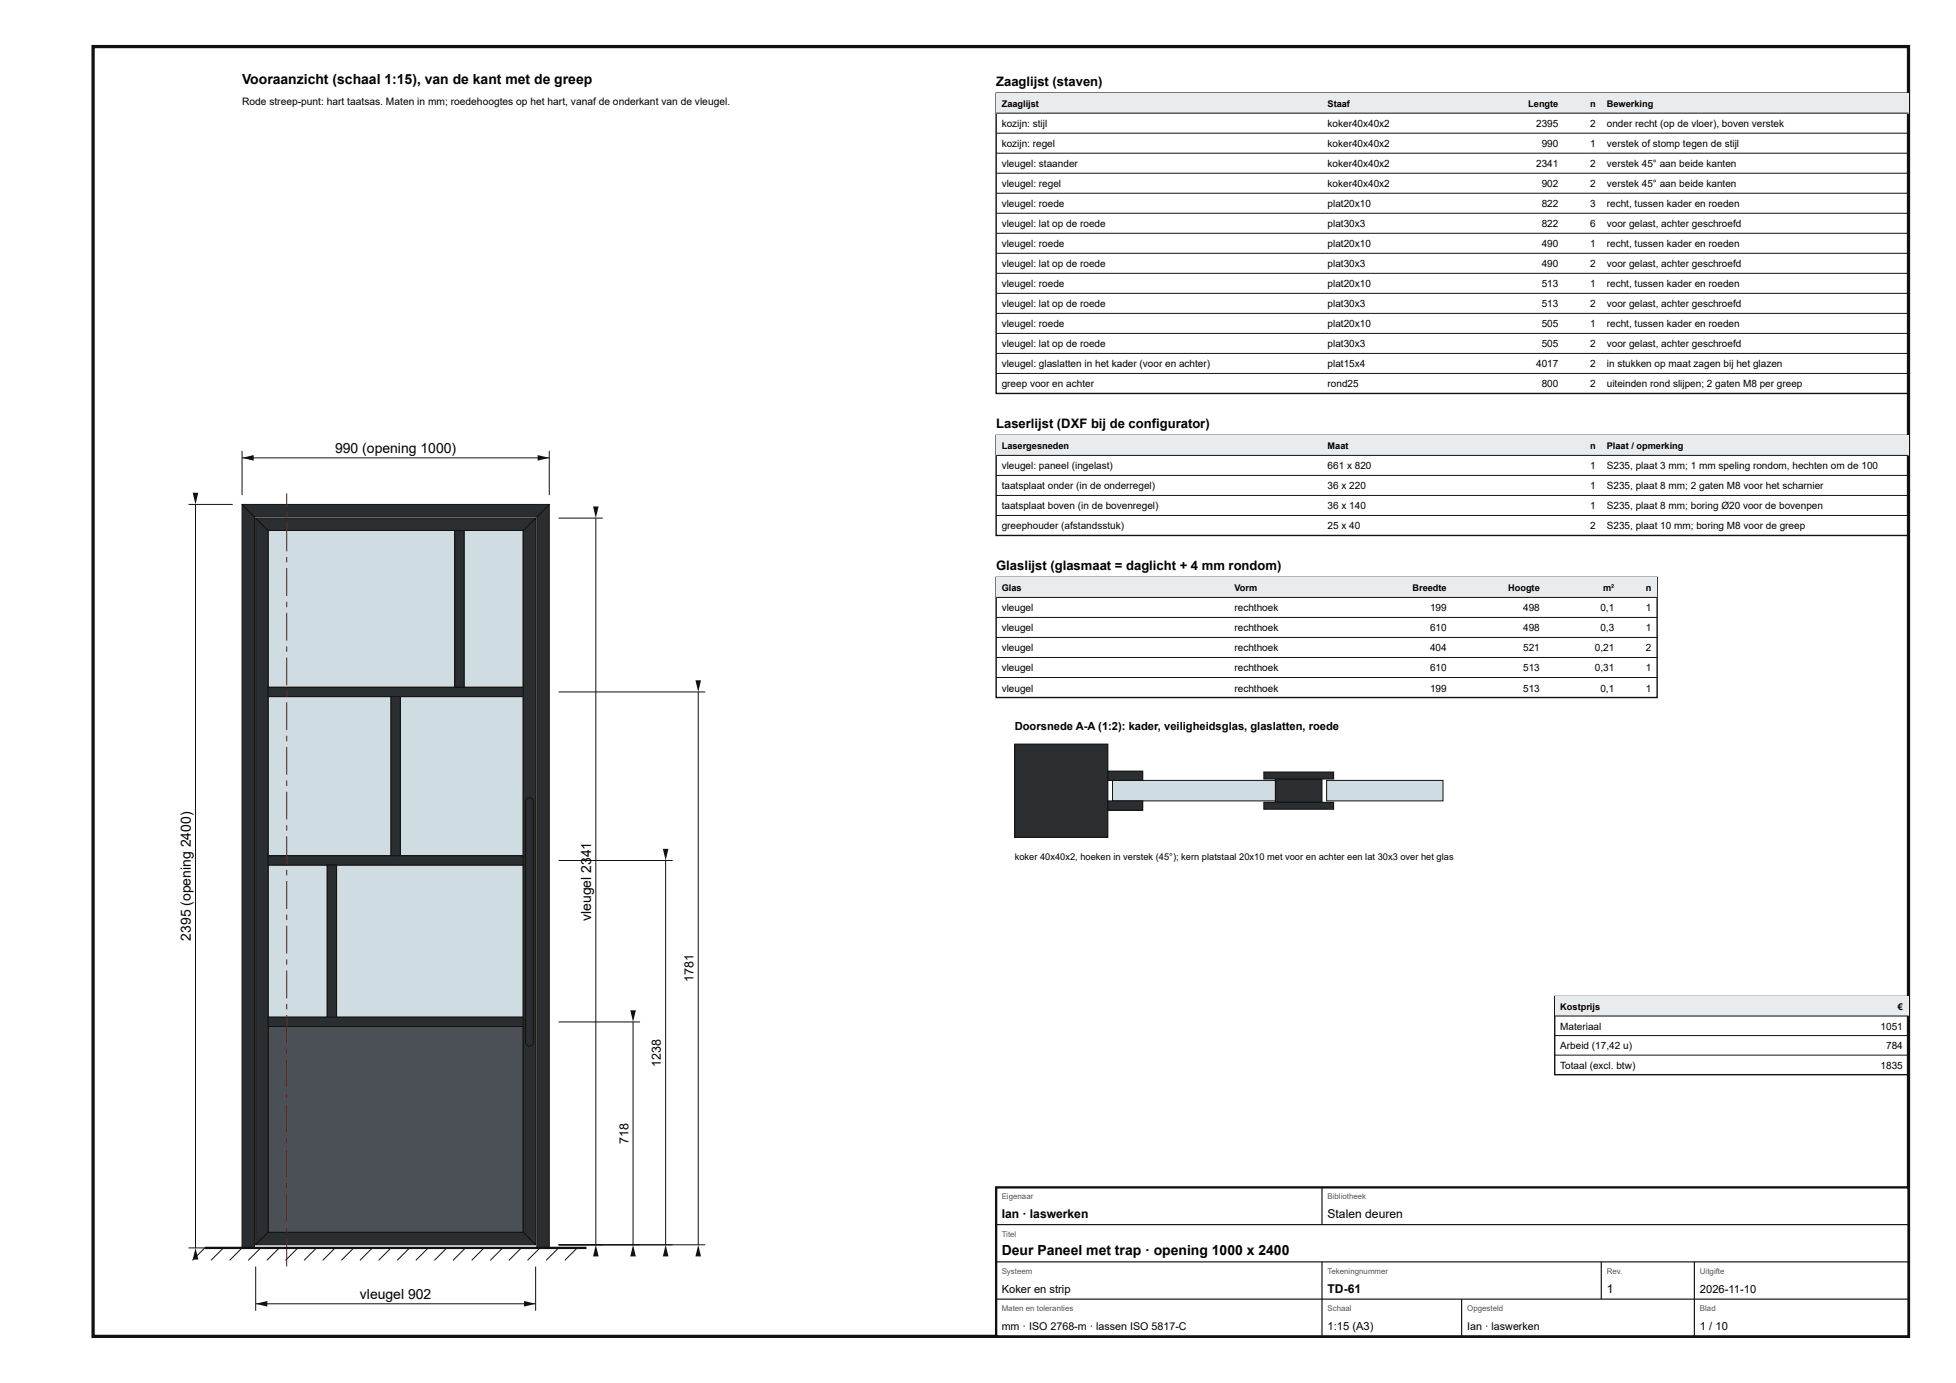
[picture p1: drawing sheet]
<svg xmlns="http://www.w3.org/2000/svg" width="420mm" height="297mm" viewBox="0 0 420 297" stroke-linecap="round" stroke-linejoin="round" font-family="sans-serif">
<defs><g id="words">
<g font-size="3">
<text x="52" y="18">Vooraanzicht (schaal 1:15), van de kant met de greep</text>
<text x="72" y="97.3">990 (opening 1000)</text>
<text x="127" y="184.1" transform="rotate(-90 127 184.1)">41</text>
<text x="127" y="197.8" transform="rotate(-90 127 197.8)">vleugel 23</text>
<text x="41" y="202" transform="rotate(-90 41 202)">2395 (opening 2400)</text>
<text x="215.2" y="269.6">Deur Paneel met trap · opening 1000 x 2400</text>
<text x="77.3" y="279">vleugel 902</text>
</g>
<g font-size="2.8">
<text x="214" y="18.5">Zaaglijst (staven)</text>
<text x="214" y="92">Laserlijst (DXF bij de configurator)</text>
<text x="214" y="122.5">Glaslijst (glasmaat = daglicht + 4 mm rondom)</text>
</g>
<g font-size="2.7">
<text x="149" y="211" transform="rotate(-90 149 211)">1781</text>
<text x="142" y="229.1" transform="rotate(-90 142 229.1)">1238</text>
<text x="135" y="245.7" transform="rotate(-90 135 245.7)">718</text>
</g>
<g font-size="2.6">
<text x="215.2" y="261.6">Ian · laswerken</text>
<text x="285.2" y="261.6">Stalen deuren</text>
<text x="285.2" y="277.6">TD-61</text>
<text x="345.2" y="277.6">1</text>
</g>
<g font-size="2.4">
<text x="218" y="156.8">Doorsnede A-A (1:2): kader, veiligheidsglas, glaslatten, roede</text>
<text x="215.2" y="277.6">Koker en strip</text>
<text x="365.2" y="277.6">2026-11-10</text>
<text x="285.2" y="285.6">1:15 (A3)</text>
<text x="365.2" y="285.6">1 / 10</text>
</g>
<g font-size="2.3">
<text x="215.2" y="285.6">mm · ISO 2768-m · lassen ISO 5817-C</text>
<text x="315.2" y="285.6">Ian · laswerken</text>
</g>
<text font-size="2.2" x="52" y="22.5">Rode streep-punt: hart taatsas. Maten in mm; roedehoogtes op het hart, vanaf de onderkant van de vleugel.</text>
<g font-size="2.1">
<text x="215.2" y="27.3">kozijn: stijl</text>
<text x="285.2" y="27.3">koker40x40x2</text>
<text x="330" y="27.3">2395</text>
<text x="341.6" y="27.3">2</text>
<text x="345.2" y="27.3">onder recht (op de vloer), boven verstek</text>
<text x="215.2" y="31.6">kozijn: regel</text>
<text x="215.2" y="35.9">vleugel: staander</text>
<text x="285.2" y="31.6">koker40x40x2</text>
<text x="285.2" y="35.9">koker40x40x2</text>
<text x="330" y="35.9">2341</text>
<text x="331.2" y="31.6">990</text>
<text x="341.6" y="31.6">1</text>
<text x="341.6" y="35.9">2</text>
<text x="345.2" y="31.6">verstek of stomp tegen de stijl</text>
<text x="345.2" y="35.9">verstek 45° aan beide kanten</text>
<text x="215.2" y="40.2">vleugel: regel</text>
<text x="285.2" y="40.2">koker40x40x2</text>
<text x="331.2" y="40.2">902</text>
<text x="341.6" y="40.2">2</text>
<text x="345.2" y="40.2">verstek 45° aan beide kanten</text>
<text x="215.2" y="44.5">vleugel: roede</text>
<text x="285.2" y="44.5">plat20x10</text>
<text x="331.2" y="44.5">822</text>
<text x="341.6" y="44.5">3</text>
<text x="345.2" y="44.5">recht, tussen kader en roeden</text>
<text x="215.2" y="48.8">vleugel: lat op de roede</text>
<text x="215.2" y="53.1">vleugel: roede</text>
<text x="285.2" y="48.8">plat30x3</text>
<text x="285.2" y="53.1">plat20x10</text>
<text x="331.2" y="48.8">822</text>
<text x="331.2" y="53.1">490</text>
<text x="341.6" y="48.8">6</text>
<text x="341.6" y="53.1">1</text>
<text x="345.2" y="48.8">voor gelast, achter geschroefd</text>
<text x="345.2" y="53.1">recht, tussen kader en roeden</text>
<text x="215.2" y="57.4">vleugel: lat op de roede</text>
<text x="285.2" y="57.4">plat30x3</text>
<text x="331.2" y="57.4">490</text>
<text x="341.6" y="57.4">2</text>
<text x="345.2" y="57.4">voor gelast, achter geschroefd</text>
<text x="215.2" y="61.7">vleugel: roede</text>
<text x="285.2" y="61.7">plat20x10</text>
<text x="331.2" y="61.7">513</text>
<text x="341.6" y="61.7">1</text>
<text x="345.2" y="61.7">recht, tussen kader en roeden</text>
<text x="215.2" y="66">vleugel: lat op de roede</text>
<text x="215.2" y="70.3">vleugel: roede</text>
<text x="285.2" y="66">plat30x3</text>
<text x="285.2" y="70.3">plat20x10</text>
<text x="331.2" y="66">513</text>
<text x="331.2" y="70.3">505</text>
<text x="341.6" y="66">2</text>
<text x="341.6" y="70.3">1</text>
<text x="345.2" y="66">voor gelast, achter geschroefd</text>
<text x="345.2" y="70.3">recht, tussen kader en roeden</text>
<text x="215.2" y="74.6">vleugel: lat op de roede</text>
<text x="285.2" y="74.6">plat30x3</text>
<text x="331.2" y="74.6">505</text>
<text x="341.6" y="74.6">2</text>
<text x="345.2" y="74.6">voor gelast, achter geschroefd</text>
<text x="215.2" y="78.9">vleugel: glaslatten in het kader (voor en achter)</text>
<text x="215.2" y="83.2">greep voor en achter</text>
<text x="285.2" y="78.9">plat15x4</text>
<text x="285.2" y="83.2">rond25</text>
<text x="330" y="78.9">4017</text>
<text x="331.2" y="83.2">800</text>
<text x="341.6" y="78.9">2</text>
<text x="341.6" y="83.2">2</text>
<text x="345.2" y="78.9">in stukken op maat zagen bij het glazen</text>
<text x="345.2" y="83.2">uiteinden rond slijpen; 2 gaten M8 per greep</text>
<text x="215.2" y="100.8">vleugel: paneel (ingelast)</text>
<text x="285.2" y="100.8">661 x 820</text>
<text x="341.6" y="100.8">1</text>
<text x="345.2" y="100.8">S235, plaat 3 mm; 1 mm speling rondom, hechten om de 100</text>
<text x="215.2" y="105.1">taatsplaat onder (in de onderregel)</text>
<text x="285.2" y="105.1">36 x 220</text>
<text x="341.6" y="105.1">1</text>
<text x="345.2" y="105.1">S235, plaat 8 mm; 2 gaten M8 voor het scharnier</text>
<text x="215.2" y="109.4">taatsplaat boven (in de bovenregel)</text>
<text x="215.2" y="113.7">greephouder (afstandsstuk)</text>
<text x="285.2" y="109.4">36 x 140</text>
<text x="285.2" y="113.7">25 x 40</text>
<text x="341.6" y="109.4">1</text>
<text x="341.6" y="113.7">2</text>
<text x="345.2" y="109.4">S235, plaat 8 mm; boring Ø20 voor de bovenpen</text>
<text x="345.2" y="113.7">S235, plaat 10 mm; boring M8 voor de greep</text>
<text x="215.2" y="131.3">vleugel</text>
<text x="265.2" y="131.3">rechthoek</text>
<text x="307.2" y="131.3">199</text>
<text x="327.2" y="131.3">498</text>
<text x="343.8" y="131.3">0,1</text>
<text x="353.6" y="131.3">1</text>
<text x="215.2" y="135.6">vleugel</text>
<text x="265.2" y="135.6">rechthoek</text>
<text x="307.2" y="135.6">610</text>
<text x="327.2" y="135.6">498</text>
<text x="343.8" y="135.6">0,3</text>
<text x="353.6" y="135.6">1</text>
<text x="215.2" y="139.9">vleugel</text>
<text x="265.2" y="139.9">rechthoek</text>
<text x="307.2" y="139.9">404</text>
<text x="327.2" y="139.9">521</text>
<text x="342.6" y="139.9">0,21</text>
<text x="353.6" y="139.9">2</text>
<text x="215.2" y="144.2">vleugel</text>
<text x="215.2" y="148.5">vleugel</text>
<text x="265.2" y="144.2">rechthoek</text>
<text x="265.2" y="148.5">rechthoek</text>
<text x="307.2" y="144.2">610</text>
<text x="307.2" y="148.5">199</text>
<text x="327.2" y="144.2">513</text>
<text x="327.2" y="148.5">513</text>
<text x="342.6" y="144.2">0,31</text>
<text x="343.8" y="148.5">0,1</text>
<text x="353.6" y="144.2">1</text>
<text x="353.6" y="148.5">1</text>
<text x="335.2" y="221.1">Materiaal</text>
<text x="404" y="221.1">1051</text>
<text x="335.2" y="225.3">Arbeid (17,42 u)</text>
<text x="405.2" y="225.3">784</text>
<text x="335.2" y="229.5">Totaal (excl. btw)</text>
<text x="404" y="229.5">1835</text>
</g>
<g font-size="2">
<text x="215.2" y="23">Zaaglijst</text>
<text x="285.2" y="23">Staaf</text>
<text x="328.3" y="23">Lengte</text>
<text x="341.6" y="23">n</text>
<text x="345.2" y="23">Bewerking</text>
<text x="215.2" y="96.5">Lasergesneden</text>
<text x="285.2" y="96.5">Maat</text>
<text x="341.6" y="96.5">n</text>
<text x="345.2" y="96.5">Plaat / opmerking</text>
<text x="215.2" y="127">Glas</text>
<text x="265.2" y="127">Vorm</text>
<text x="303.4" y="127">Breedte</text>
<text x="324" y="127">Hoogte</text>
<text x="344.4" y="127">m²</text>
<text x="353.6" y="127">n</text>
<text x="218" y="184.8">koker 40x40x2, hoeken in verstek (45°); kern platstaal 20x10 met voor en achter een lat 30x3 over het glas</text>
<text x="335.2" y="216.9">Kostprijs</text>
<text x="407.7" y="216.9">€</text>
</g>
<g font-size="1.7" fill="#555">
<text x="215.2" y="257.6">Eigenaar</text>
<text x="285.2" y="257.6">Bibliotheek</text>
<text x="215.2" y="265.6">Titel</text>
<text x="215.2" y="273.6">Systeem</text>
<text x="285.2" y="273.6">Tekeningnummer</text>
<text x="345.2" y="273.6">Rev.</text>
<text x="365.2" y="273.6">Uitgifte</text>
<text x="215.2" y="281.6">Maten en toleranties</text>
<text x="285.2" y="281.6">Schaal</text>
<text x="315.2" y="281.6">Opgesteld</text>
<text x="365.2" y="281.6">Blad</text>
</g>
</g></defs>
<path d="M20 10h390v277h-390z" fill="none" stroke="#111" stroke-width=".7" stroke-linecap="butt"/>
<path d="M57.6 185.8h12.7v32.6h-12.7z" fill="#cfdde3"/>
<path d="M57.6 185.8h12.7v32.6h-12.7z" fill="none" stroke="#111" stroke-width=".21"/>
<path d="M72.3 185.8h40.1v32.6h-40.1z" fill="#cfdde3"/>
<path d="M72.3 185.8h40.1v32.6h-40.1z" fill="none" stroke="#111" stroke-width=".21"/>
<path d="M57.6 149.6h26.4v34.2h-26.4z" fill="#cfdde3"/>
<path d="M57.6 149.6h26.4v34.2h-26.4z" fill="none" stroke="#111" stroke-width=".21"/>
<path d="M86 149.6h26.4v34.2h-26.4z" fill="#cfdde3"/>
<path d="M86 149.6h26.4v34.2h-26.4z" fill="none" stroke="#111" stroke-width=".21"/>
<path d="M57.6 113.9h40.1v33.7h-40.1z" fill="#cfdde3"/>
<path d="M57.6 113.9h40.1v33.7h-40.1z" fill="none" stroke="#111" stroke-width=".21"/>
<path d="M99.7 113.9h12.7v33.7h-12.7z" fill="#cfdde3"/>
<path d="M99.7 113.9h12.7v33.7h-12.7z" fill="none" stroke="#111" stroke-width=".21"/>
<path d="M57.6 220.4h54.8v44.3h-54.8z" fill="#4a5056"/>
<path d="M57.6 220.4h54.8v44.3h-54.8z" fill="none" stroke="#111" stroke-width=".21"/>
<path d="M52 108.3l2.7 2.7v157h-2.7z" fill="#2b2e31"/>
<path d="M52 108.3l2.7 2.7v157h-2.7z" fill="none" stroke="#111" stroke-width=".21"/>
<path d="M115.3 111l2.7-2.7v159.7h-2.7z" fill="#2b2e31"/>
<path d="M115.3 111l2.7-2.7v159.7h-2.7z" fill="none" stroke="#111" stroke-width=".21"/>
<path d="M52 108.3h66l-2.7 2.7h-60.6z" fill="#2b2e31"/>
<path d="M52 108.3h66l-2.7 2.7h-60.6z" fill="none" stroke="#111" stroke-width=".21"/>
<path d="M54.9 111.3l2.7 2.6v150.8l-2.7 2.6z" fill="#2b2e31"/>
<path d="M54.9 111.3l2.7 2.6v150.8l-2.7 2.6z" fill="none" stroke="#111" stroke-width=".21"/>
<path d="M112.4 113.9l2.7-2.6v156l-2.7-2.6z" fill="#2b2e31"/>
<path d="M112.4 113.9l2.7-2.6v156l-2.7-2.6z" fill="none" stroke="#111" stroke-width=".21"/>
<path d="M54.9 267.3l2.7-2.6h54.8l2.7 2.6z" fill="#2b2e31"/>
<path d="M54.9 267.3l2.7-2.6h54.8l2.7 2.6z" fill="none" stroke="#111" stroke-width=".21"/>
<path d="M54.9 111.3h60.2l-2.7 2.6h-54.8z" fill="#2b2e31"/>
<path d="M54.9 111.3h60.2l-2.7 2.6h-54.8z" fill="none" stroke="#111" stroke-width=".21"/>
<path d="M57.6 218.4h54.8v2h-54.8z" fill="#2b2e31"/>
<path d="M57.6 218.4h54.8v2h-54.8z" fill="none" stroke="#111" stroke-width=".21"/>
<path d="M57.6 183.8h54.8v2h-54.8z" fill="#2b2e31"/>
<path d="M57.6 183.8h54.8v2h-54.8z" fill="none" stroke="#111" stroke-width=".21"/>
<path d="M57.6 147.6h54.8v2h-54.8z" fill="#2b2e31"/>
<path d="M57.6 147.6h54.8v2h-54.8z" fill="none" stroke="#111" stroke-width=".21"/>
<path d="M70.3 185.8h2v32.6h-2z" fill="#2b2e31"/>
<path d="M70.3 185.8h2v32.6h-2z" fill="none" stroke="#111" stroke-width=".21"/>
<path d="M84 149.6h2v34.2h-2z" fill="#2b2e31"/>
<path d="M84 149.6h2v34.2h-2z" fill="none" stroke="#111" stroke-width=".21"/>
<path d="M97.7 113.9h2v33.7h-2z" fill="#2b2e31"/>
<path d="M97.7 113.9h2v33.7h-2z" fill="none" stroke="#111" stroke-width=".21"/>
<path d="M61.5 266h.2v6h-.2zM61.5 263.6h.2v1.2h-.2zM61.5 256.4h.2v6h-.2zM61.5 254h.2v1.2h-.2zM61.5 246.8h.2v6h-.2zM61.5 244.4h.2v1.2h-.2zM61.5 237.2h.2v6h-.2zM61.5 234.8h.2v1.2h-.2zM61.5 227.6h.2v6h-.2zM61.5 225.2h.2v1.2h-.2zM61.5 218h.2v6h-.2zM61.5 215.6h.2v1.2h-.2zM61.5 208.4h.2v6h-.2zM61.5 206h.2v1.2h-.2zM61.5 198.8h.2v6h-.2zM61.5 196.4h.2v1.2h-.2zM61.5 189.2h.2v6h-.2zM61.5 186.8h.2v1.2h-.2zM61.5 179.6h.2v6h-.2zM61.5 177.2h.2v1.2h-.2zM61.5 170h.2v6h-.2zM61.5 167.6h.2v1.2h-.2zM61.5 160.4h.2v6h-.2zM61.5 158h.2v1.2h-.2zM61.5 150.8h.2v6h-.2zM61.5 148.4h.2v1.2h-.2zM61.5 141.2h.2v6h-.2zM61.5 138.8h.2v1.2h-.2zM61.5 131.6h.2v6h-.2zM61.5 129.2h.2v1.2h-.2zM61.5 122h.2v6h-.2zM61.5 119.6h.2v1.2h-.2zM61.5 112.4h.2v6h-.2zM61.5 110h.2v1.2h-.2zM61.5 105.9h.2v2.9h-.2z" fill="#b00"/>
<path d="M113.1 171.6a.84 .84 0 0 1 .9-.2 .84 .84 0 0 1 .6 .7v51.8a.84 .84 0 0 1-.9 .8 .84 .84 0 0 1-.8-.8v-51.8z" fill="#2b2e31"/>
<g fill="none" stroke="#111" stroke-width=".21">
<path d="M52 96.8v9.5M52 98.3h66M118 96.8v9.5M113.1 171.6a.84 .84 0 0 1 .9-.2 .84 .84 0 0 1 .6 .7v51.8a.84 .84 0 0 1-.9 .8 .84 .84 0 0 1-.8-.8v-51.8zM44 268l-2.7 2.7M48 268l-2.7 2.7M52 268l-2.7 2.7M56 268l-2.7 2.7M60 268l-2.7 2.7M64 268l-2.7 2.7M68 268l-2.7 2.7M72 268l-2.7 2.7"/>
<path d="M76 268l-2.7 2.7M80 268l-2.7 2.7M84 268l-2.7 2.7M88 268l-2.7 2.7M92 268l-2.7 2.7M96 268l-2.7 2.7M100 268l-2.7 2.7M104 268l-2.7 2.7M108 268l-2.7 2.7M112 268l-2.7 2.7M116 268l-2.7 2.7M120 268l-2.7 2.7"/>
<path d="M124 268l-2.7 2.7"/>
</g>
<path d="M44 268h82" fill="none" stroke="#111" stroke-width=".5"/>
<g fill="#111">
<path d="M52 98.3l2.5-.6v1.2z"/>
<path d="M115.5 97.7l2.5 .6-2.5 .6z"/>
</g>
<path d="M40.5 108.3h9.5M42 108.3v159.7M40.5 268h9.5" fill="none" stroke="#111" stroke-width=".21"/>
<g fill="#111">
<path d="M42 268l.6 2.5h-1.2z"/>
<path d="M41.4 105.8h1.2l-.6 2.5z"/>
</g>
<path d="M54.9 272v9.5M54.9 280h60.2M115.1 272v9.5" fill="none" stroke="#111" stroke-width=".21"/>
<g fill="#111">
<path d="M54.9 280l2.5-.6v1.2z"/>
<path d="M112.6 279.4l2.5 .6-2.5 .6z"/>
</g>
<path d="M120 111.3h9.5M128 111.3v156M120 267.3h9.5" fill="none" stroke="#111" stroke-width=".21"/>
<g fill="#111">
<path d="M128 267.3l.6 2.5h-1.2z"/>
<path d="M127.4 108.8h1.2l-.6 2.5z"/>
</g>
<path d="M120 219.5h17.5M136 219.5v47.8M120 267.3h17.5" fill="none" stroke="#111" stroke-width=".21"/>
<g fill="#111">
<path d="M136 267.3l.6 2.5h-1.2z"/>
<path d="M135.4 217h1.2l-.6 2.5z"/>
</g>
<path d="M120 184.8h24.5M143 184.8v82.5M120 267.3h24.5" fill="none" stroke="#111" stroke-width=".21"/>
<g fill="#111">
<path d="M143 267.3l.6 2.5h-1.2z"/>
<path d="M142.4 182.3h1.2l-.6 2.5z"/>
</g>
<path d="M120 148.6h31.5M150 148.6v118.7M120 267.3h31.5" fill="none" stroke="#111" stroke-width=".21"/>
<g fill="#111">
<path d="M150 267.3l.6 2.5h-1.2z"/>
<path d="M149.4 146.1h1.2l-.6 2.5z"/>
</g>
<path d="M214 20h196v64.5h-196z" fill="none" stroke="#111" stroke-width=".3"/>
<path d="M214 20h196v4.3h-196z" fill="#e9ecee"/>
<g fill="none" stroke="#111" stroke-width=".21">
<path d="M214 24.3h196M214 28.6h196M214 32.9h196M214 37.2h196M214 41.5h196M214 45.8h196M214 50.1h196M214 54.4h196M214 58.7h196M214 63h196M214 67.3h196M214 71.6h196"/>
<path d="M214 75.9h196M214 80.2h196"/>
</g>
<path d="M214 93.5h196v21.5h-196z" fill="none" stroke="#111" stroke-width=".3"/>
<path d="M214 93.5h196v4.3h-196z" fill="#e9ecee"/>
<path d="M214 97.8h196M214 102.1h196M214 106.4h196M214 110.7h196" fill="none" stroke="#111" stroke-width=".21"/>
<path d="M214 124h142v25.8h-142z" fill="none" stroke="#111" stroke-width=".3"/>
<path d="M214 124h142v4.3h-142z" fill="#e9ecee"/>
<path d="M214 128.3h142M214 132.6h142M214 136.9h142M214 141.2h142M214 145.5h142" fill="none" stroke="#111" stroke-width=".21"/>
<path d="M218 159.8h20v20h-20z" fill="#2b2e31"/>
<path d="M218 159.8h20v20h-20z" fill="none" stroke="#111" stroke-width=".21"/>
<path d="M239 167.6h35v4.4h-35z" fill="#cfdde3"/>
<path d="M239 167.6h35v4.4h-35z" fill="none" stroke="#111" stroke-width=".21"/>
<path d="M238 165.6h7.5v2h-7.5z" fill="#2b2e31"/>
<path d="M238 165.6h7.5v2h-7.5z" fill="none" stroke="#111" stroke-width=".21"/>
<path d="M238 172h7.5v2h-7.5z" fill="#2b2e31"/>
<path d="M238 172h7.5v2h-7.5z" fill="none" stroke="#111" stroke-width=".21"/>
<path d="M274 167.3h10v5h-10z" fill="#2b2e31"/>
<path d="M274 167.3h10v5h-10z" fill="none" stroke="#111" stroke-width=".21"/>
<path d="M271.5 165.8h15v1.5h-15z" fill="#2b2e31"/>
<path d="M271.5 165.8h15v1.5h-15z" fill="none" stroke="#111" stroke-width=".21"/>
<path d="M271.5 172.3h15v1.5h-15z" fill="#2b2e31"/>
<path d="M271.5 172.3h15v1.5h-15z" fill="none" stroke="#111" stroke-width=".21"/>
<path d="M285 167.6h25v4.4h-25z" fill="#cfdde3"/>
<path d="M285 167.6h25v4.4h-25z" fill="none" stroke="#111" stroke-width=".21"/>
<path d="M334 214h76v16.8h-76z" fill="none" stroke="#111" stroke-width=".3"/>
<path d="M334 214h76v4.2h-76z" fill="#e9ecee"/>
<path d="M334 218.2h76M334 222.4h76M334 226.6h76" fill="none" stroke="#111" stroke-width=".21"/>
<path d="M214 255h196v32h-196z" fill="#fff"/>
<path d="M214 255h196v32h-196z" fill="none" stroke="#111" stroke-width=".5"/>
<path d="M284 255v8M214 263h196M214 271h196M214 279h196M284 271v16M314 279v8M344 271v8M364 271v16" fill="none" stroke="#111" stroke-width=".25"/>
<use href="#words"/>
</svg>
